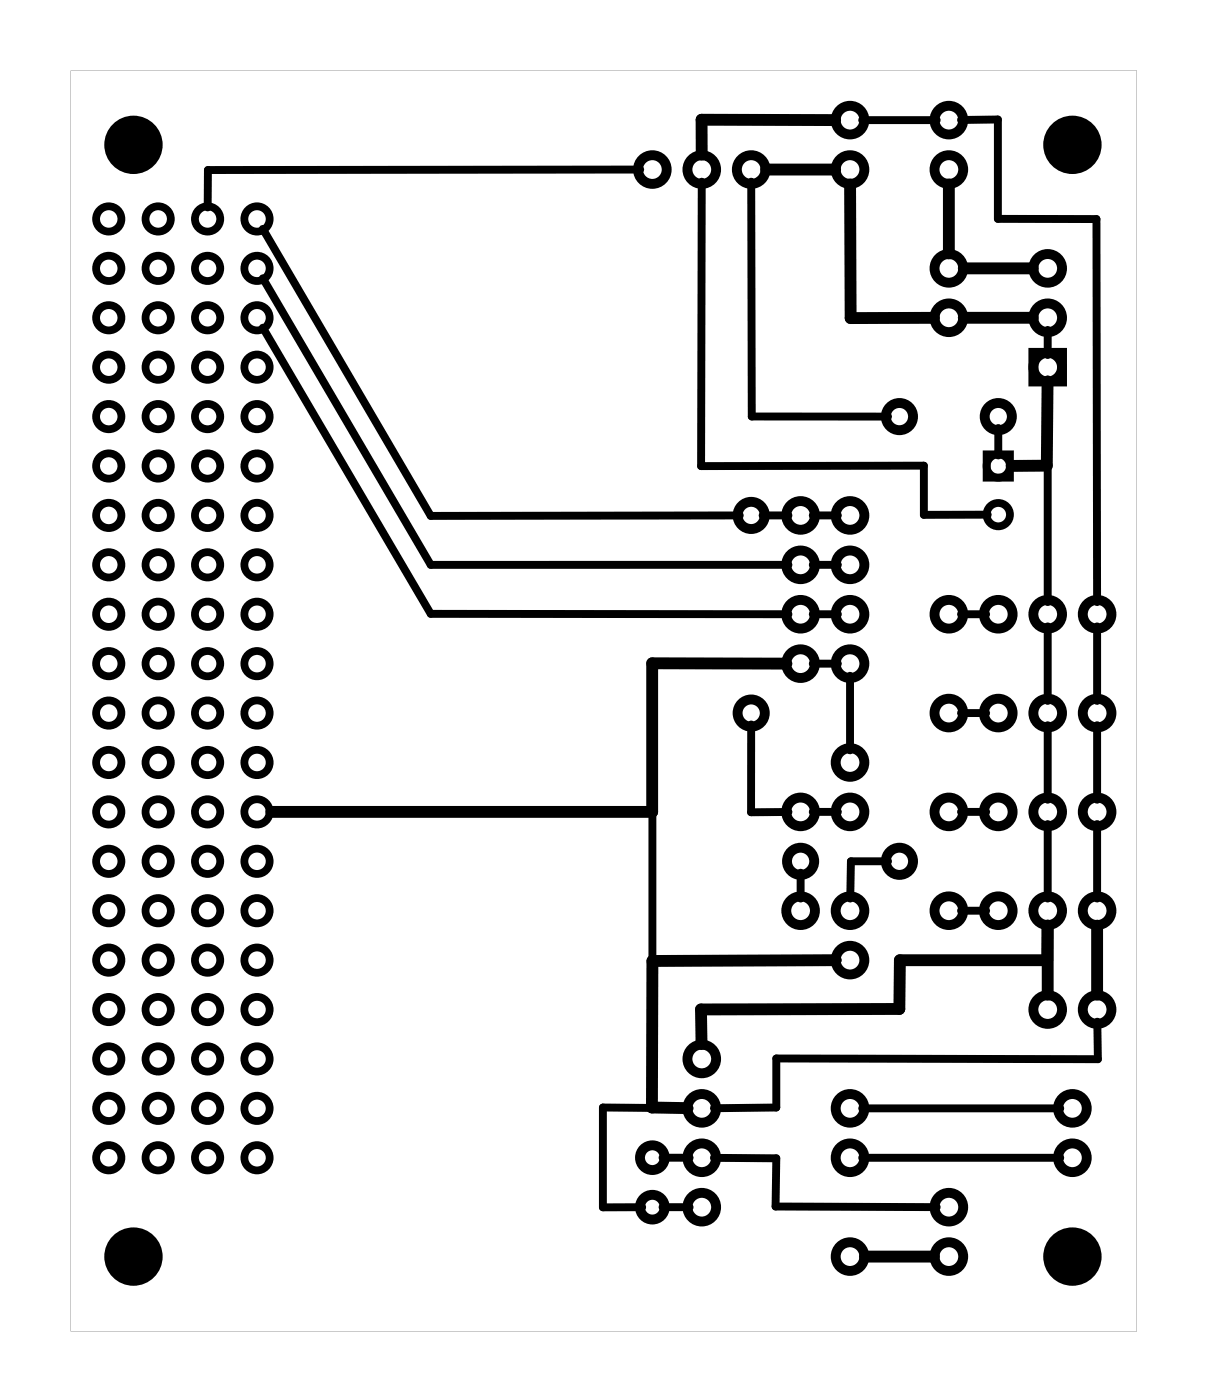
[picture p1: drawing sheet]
<svg xmlns="http://www.w3.org/2000/svg" width="62mm" height="72mm" viewBox="0 0 62 72" stroke-linecap="round" stroke-linejoin="round" font-family="sans-serif">
<path d="M3.6 3.6h54.8v64.8h-54.8zM3.6 3.6v64.8h54.8v-64.8z" fill="#000"/>
<g fill="#000">
<circle cx="6.9" cy="7.4" r="1.5"/>
<circle cx="55.1" cy="7.4" r="1.5"/>
<circle cx="6.9" cy="64.6" r="1.5"/>
<circle cx="55.1" cy="64.6" r="1.5"/>
</g>
<g fill="none" stroke="#000" stroke-width=".51">
<path d="M53.1 18.1h1.5v1.5h-1.5z"/>
<circle cx="33.5" cy="8.7" r=".74"/>
<circle cx="36.1" cy="8.7" r=".74"/>
<circle cx="38.6" cy="8.7" r=".74"/>
<circle cx="43.7" cy="8.7" r=".74"/>
<circle cx="43.7" cy="6.2" r=".74"/>
<circle cx="48.8" cy="16.3" r=".74"/>
<circle cx="48.8" cy="13.8" r=".74"/>
<circle cx="48.8" cy="6.2" r=".74"/>
<circle cx="48.8" cy="8.7" r=".74"/>
<circle cx="53.8" cy="13.8" r=".74"/>
<circle cx="53.8" cy="18.9" r=".74"/>
<circle cx="53.8" cy="16.3" r=".74"/>
<circle cx="38.6" cy="26.5" r=".7"/>
<circle cx="38.6" cy="36.7" r=".7"/>
<circle cx="41.1" cy="26.5" r=".74"/>
<circle cx="41.1" cy="29" r=".74"/>
<circle cx="41.1" cy="34.1" r=".74"/>
<circle cx="41.1" cy="31.6" r=".74"/>
<circle cx="43.7" cy="39.2" r=".74"/>
<circle cx="43.7" cy="29" r=".74"/>
<circle cx="43.7" cy="26.5" r=".74"/>
<circle cx="43.7" cy="34.1" r=".74"/>
<circle cx="43.7" cy="31.6" r=".74"/>
<circle cx="46.2" cy="21.4" r=".7"/>
<circle cx="48.8" cy="31.6" r=".74"/>
<circle cx="48.8" cy="36.7" r=".74"/>
<circle cx="51.3" cy="31.6" r=".74"/>
<circle cx="51.3" cy="21.4" r=".7"/>
<circle cx="51.3" cy="36.7" r=".74"/>
<circle cx="53.8" cy="31.6" r=".74"/>
<circle cx="53.8" cy="36.7" r=".74"/>
<circle cx="56.4" cy="31.6" r=".74"/>
<circle cx="56.4" cy="36.7" r=".74"/>
<circle cx="33.5" cy="59.5" r=".64"/>
<circle cx="36.1" cy="54.4" r=".74"/>
<circle cx="36.1" cy="57" r=".74"/>
<circle cx="36.1" cy="59.5" r=".74"/>
<circle cx="41.1" cy="41.7" r=".74"/>
<circle cx="41.1" cy="46.8" r=".74"/>
<circle cx="41.1" cy="44.3" r=".7"/>
<circle cx="43.7" cy="41.7" r=".74"/>
<circle cx="43.7" cy="57" r=".74"/>
<circle cx="43.7" cy="59.5" r=".74"/>
<circle cx="43.7" cy="46.8" r=".74"/>
<circle cx="43.7" cy="49.4" r=".74"/>
<circle cx="46.2" cy="44.3" r=".7"/>
<circle cx="48.8" cy="41.7" r=".74"/>
<circle cx="48.8" cy="46.8" r=".74"/>
<circle cx="51.3" cy="46.8" r=".74"/>
<circle cx="51.3" cy="41.7" r=".74"/>
<circle cx="53.8" cy="51.9" r=".74"/>
<circle cx="53.8" cy="41.7" r=".74"/>
<circle cx="53.8" cy="46.8" r=".74"/>
<circle cx="55.1" cy="57" r=".74"/>
<circle cx="55.1" cy="59.5" r=".74"/>
<circle cx="56.4" cy="51.9" r=".74"/>
<circle cx="56.4" cy="46.8" r=".74"/>
<circle cx="56.4" cy="41.7" r=".74"/>
<circle cx="33.5" cy="62.1" r=".64"/>
<circle cx="36.1" cy="62.1" r=".74"/>
<circle cx="43.7" cy="64.6" r=".74"/>
<circle cx="48.8" cy="64.6" r=".74"/>
<circle cx="48.8" cy="62.1" r=".74"/>
</g>
<g fill="none" stroke="#000" stroke-width=".4">
<path d="M50.7 23.4h1.2v1.2h-1.2z"/>
<circle cx="5.6" cy="18.9" r=".65"/>
<circle cx="5.6" cy="16.3" r=".65"/>
<circle cx="5.6" cy="11.3" r=".65"/>
<circle cx="5.6" cy="13.8" r=".65"/>
<circle cx="8.1" cy="16.3" r=".65"/>
<circle cx="8.1" cy="18.9" r=".65"/>
<circle cx="8.1" cy="11.3" r=".65"/>
<circle cx="8.1" cy="13.8" r=".65"/>
<circle cx="10.7" cy="18.9" r=".65"/>
<circle cx="10.7" cy="16.3" r=".65"/>
<circle cx="10.7" cy="11.3" r=".65"/>
<circle cx="10.7" cy="13.8" r=".65"/>
<circle cx="13.2" cy="18.9" r=".65"/>
<circle cx="13.2" cy="16.3" r=".65"/>
<circle cx="13.2" cy="11.3" r=".65"/>
<circle cx="13.2" cy="13.8" r=".65"/>
<circle cx="5.6" cy="31.6" r=".65"/>
<circle cx="5.6" cy="39.2" r=".65"/>
<circle cx="5.6" cy="36.7" r=".65"/>
<circle cx="5.6" cy="34.1" r=".65"/>
<circle cx="5.6" cy="29" r=".65"/>
<circle cx="5.6" cy="21.4" r=".65"/>
<circle cx="5.6" cy="26.5" r=".65"/>
<circle cx="5.6" cy="24" r=".65"/>
<circle cx="8.1" cy="36.7" r=".65"/>
<circle cx="8.1" cy="39.2" r=".65"/>
<circle cx="8.1" cy="31.6" r=".65"/>
<circle cx="8.1" cy="34.1" r=".65"/>
<circle cx="8.1" cy="21.4" r=".65"/>
<circle cx="8.1" cy="29" r=".65"/>
<circle cx="8.1" cy="26.5" r=".65"/>
<circle cx="8.1" cy="24" r=".65"/>
<circle cx="10.7" cy="36.7" r=".65"/>
<circle cx="10.7" cy="39.2" r=".65"/>
<circle cx="10.7" cy="31.6" r=".65"/>
<circle cx="10.7" cy="34.1" r=".65"/>
<circle cx="10.7" cy="29" r=".65"/>
<circle cx="10.7" cy="21.4" r=".65"/>
<circle cx="10.7" cy="24" r=".65"/>
<circle cx="10.7" cy="26.5" r=".65"/>
<circle cx="13.2" cy="31.6" r=".65"/>
<circle cx="13.2" cy="39.2" r=".65"/>
<circle cx="13.2" cy="36.7" r=".65"/>
<circle cx="13.2" cy="34.1" r=".65"/>
<circle cx="13.2" cy="29" r=".65"/>
<circle cx="13.2" cy="21.4" r=".65"/>
<circle cx="13.2" cy="24" r=".65"/>
<circle cx="13.2" cy="26.5" r=".65"/>
<circle cx="51.3" cy="26.5" r=".6"/>
<circle cx="51.3" cy="24" r=".6"/>
<circle cx="5.6" cy="46.8" r=".65"/>
<circle cx="5.6" cy="49.4" r=".65"/>
<circle cx="5.6" cy="54.4" r=".65"/>
<circle cx="5.6" cy="57" r=".65"/>
<circle cx="5.6" cy="51.9" r=".65"/>
<circle cx="5.6" cy="59.5" r=".65"/>
<circle cx="5.6" cy="41.7" r=".65"/>
<circle cx="5.6" cy="44.3" r=".65"/>
<circle cx="8.1" cy="57" r=".65"/>
<circle cx="8.1" cy="51.9" r=".65"/>
<circle cx="8.1" cy="41.7" r=".65"/>
<circle cx="8.1" cy="54.4" r=".65"/>
<circle cx="8.1" cy="46.8" r=".65"/>
<circle cx="8.1" cy="44.3" r=".65"/>
<circle cx="8.1" cy="59.5" r=".65"/>
<circle cx="8.1" cy="49.4" r=".65"/>
<circle cx="10.7" cy="46.8" r=".65"/>
<circle cx="10.7" cy="41.7" r=".65"/>
<circle cx="10.7" cy="49.4" r=".65"/>
<circle cx="10.7" cy="54.4" r=".65"/>
<circle cx="10.7" cy="51.9" r=".65"/>
<circle cx="10.7" cy="44.3" r=".65"/>
<circle cx="10.7" cy="59.5" r=".65"/>
<circle cx="10.7" cy="57" r=".65"/>
<circle cx="13.2" cy="46.8" r=".65"/>
<circle cx="13.2" cy="49.4" r=".65"/>
<circle cx="13.2" cy="57" r=".65"/>
<circle cx="13.2" cy="59.5" r=".65"/>
<circle cx="13.2" cy="51.9" r=".65"/>
<circle cx="13.2" cy="54.4" r=".65"/>
<circle cx="13.2" cy="41.7" r=".65"/>
<circle cx="13.2" cy="44.3" r=".65"/>
</g>
<g fill="none" stroke="#000" stroke-width=".41">
<path d="M13.5 11.8l8.6 14.7h15.9M13.5 14.3l8.6 14.7h18.4M13.5 16.8l8.6 14.8h18.4M32.9 8.7h-22.2v2M36.1 9.3l-.1 14.7 11.5-.1v2.6h3.3M38.6 9.3v12.1h7M44.3 6.2h3.8M49.4 6.2l1.9-.1v5.2h5.1v19.7M53.8 17v1.3M53.8 19.5v11.5M38.6 37.2v4.6l1.9-.1M39.2 26.5h1.3"/>
<path d="M40.5 34.1h-7v15.3h9.6M41.8 26.5h1.3M41.8 34.1h1.3M41.8 31.6h1.3M41.8 29h1.3M43.7 34.7v3.9M49.4 31.6h1.3M49.4 36.7h1.3M51.3 22v1.4M53.8 32.2v3.8M53.8 37.3v3.8M56.4 32.2v3.8"/>
<path d="M56.4 37.3v3.8M34.1 59.5h1.3M35.4 57l-4.4-.1v5.2h2M36.7 59.5h3.2v2.5l8.2 .1M41.1 44.9v1.3M41.8 41.7h1.3M44.3 59.5h10.2M44.3 57h10.2M45.6 44.3h-1.9v1.9M49.4 41.7h1.3M49.4 46.8h1.3M53.8 42.4v3.8"/>
<path d="M56.4 42.4v3.8M56.4 52.5v1.9h-16.5v2.5l-3.2 .1M34.1 62.1h1.3"/>
</g>
<path d="M39.4 8.7h3.5M42.9 6.2h-6.8v1.8M43.7 9.5v6.9l4.3-.1M48.8 9.5v3.5M49.5 16.3h3.6M49.5 13.8h3.6M53.8 19.6v4.3l-1.8 .1M40.4 34.1h-6.9v7.6h-19.6M42.9 49.4h-9.4v7.5l1.8 .1M53.8 51.1v-3.5v1.8h-7.5l-.1 2.5h-10.2l.1 1.8M56.4 47.6v3.5M44.5 64.6h3.5" fill="none" stroke="#000" stroke-width=".61"/>
</svg>
